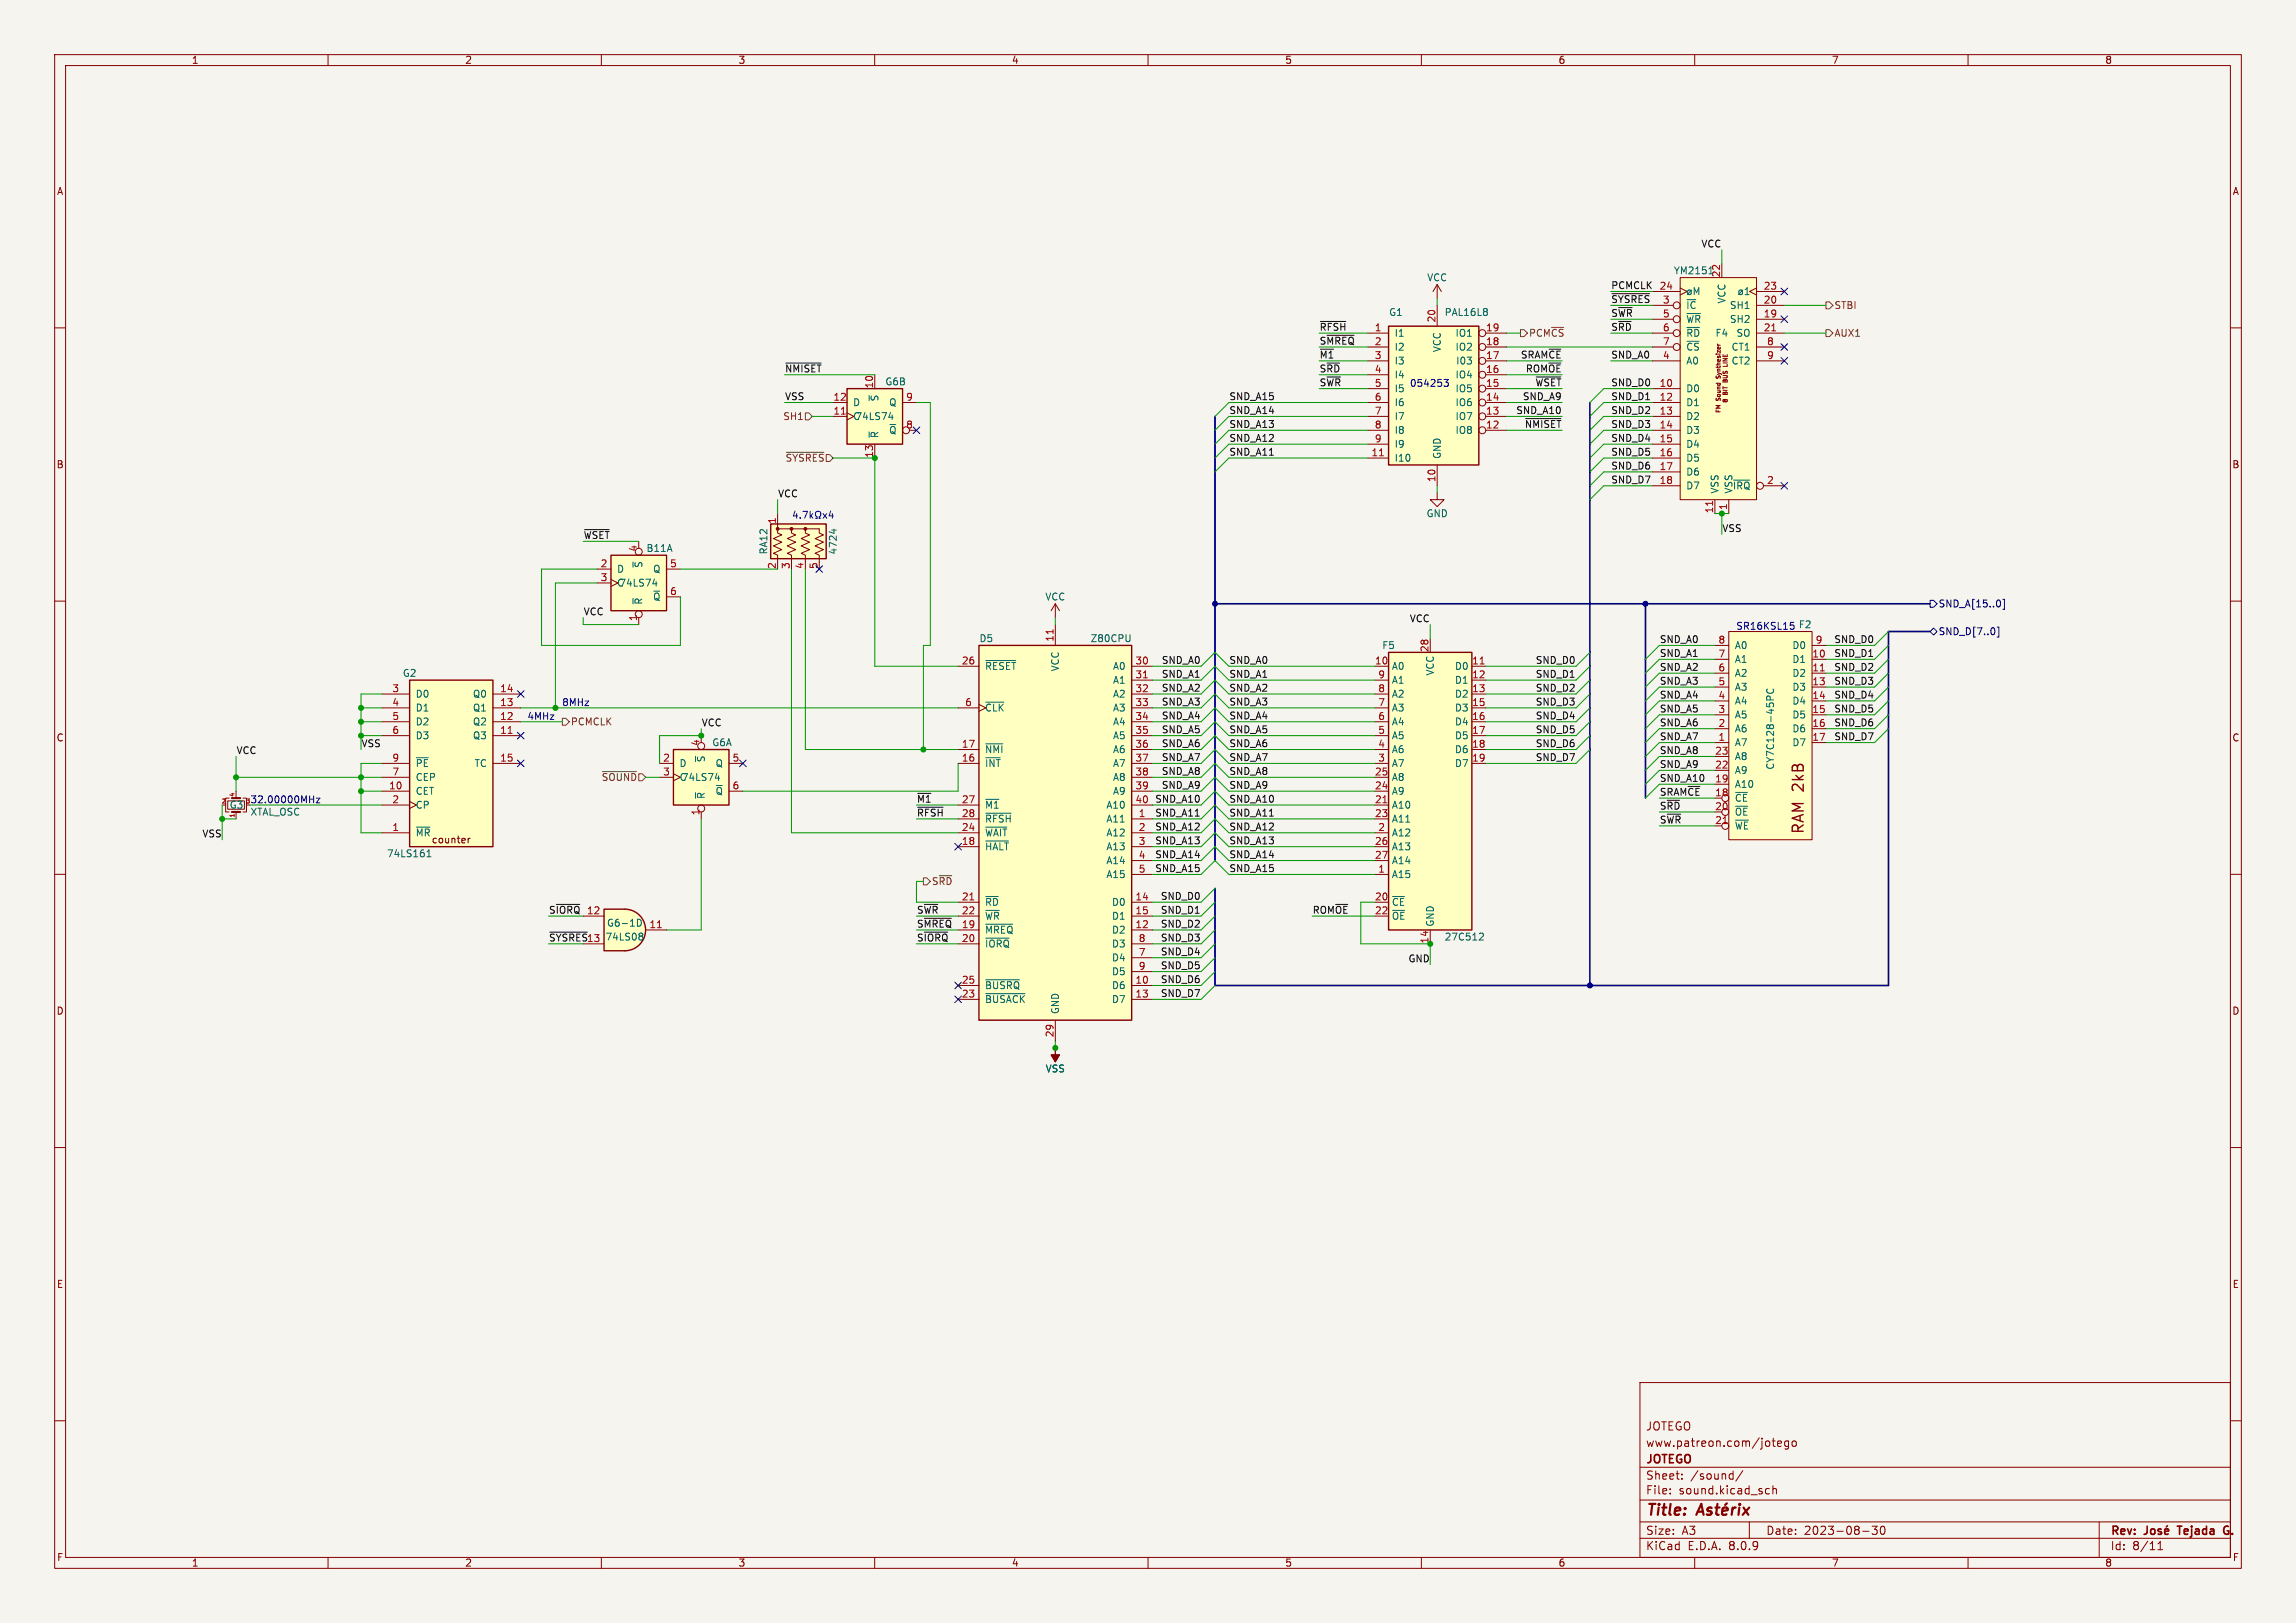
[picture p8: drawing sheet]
<svg xmlns="http://www.w3.org/2000/svg" width="420mm" height="297mm" viewBox="0 0 420 297" stroke-linecap="round" stroke-linejoin="round" font-family="sans-serif">
<defs><g id="words">
<g font-size="2.8" fill="#840000">
<text x="330.3" y="152.8" transform="rotate(-90 330.3 152.8)">RAM 2kB</text>
<text x="301" y="277.9">Title:</text>
</g>
<g font-size="2.1" fill="#840000">
<text x="301" y="262">JOTEGO</text>
<text x="301" y="268.2">JOTEGO</text>
<text x="301" y="265">www.patreon.com/jotego</text>
<text x="301" y="273.7">File:</text>
<text x="301" y="271">Sheet:</text>
<text x="307.1" y="273.7">sound.kicad_sch</text>
<text x="309.2" y="271">/sound/</text>
<text x="301" y="281.1">Size:</text>
<text x="307.6" y="281.1">A3</text>
<text x="323" y="281.1">Date:</text>
<text x="330" y="281.1">2023-08-30</text>
<text x="386" y="281.3">Rev:</text>
<text x="399.1" y="281.3">Tejada</text>
<text x="408.1" y="281.3">G.</text>
<text x="301" y="283.9">KiCad</text>
<text x="308.7" y="283.9">E.D.A.</text>
<text x="316.3" y="283.9">8.0.9</text>
<text x="386" y="283.9">Id:</text>
<text x="390.1" y="283.9">8/11</text>
</g>
<g font-size="1.8" fill="#840000">
<text x="35" y="11.9">1</text>
<text x="85" y="11.9">2</text>
<text x="135" y="11.9">3</text>
<text x="185" y="11.9">4</text>
<text x="235" y="11.9">5</text>
<text x="285" y="11.9">6</text>
<text x="335" y="11.9">7</text>
<text x="385" y="11.9">8</text>
<text x="10.3" y="35.9">A</text>
<text x="408.3" y="35.9">A</text>
<text x="10.3" y="85.9">B</text>
<text x="408.2" y="85.9">B</text>
<text x="10.3" y="135.9">C</text>
<text x="408.2" y="135.9">C</text>
<text x="78.9" y="154.5">counter</text>
<text x="10.3" y="185.9">D</text>
<text x="408.2" y="185.9">D</text>
<text x="10.3" y="235.9">E</text>
<text x="408.3" y="235.9">E</text>
<text x="10.3" y="285.9">F</text>
<text x="35" y="286.9">1</text>
<text x="85" y="286.9">2</text>
<text x="135" y="286.9">3</text>
<text x="185" y="286.9">4</text>
<text x="235" y="286.9">5</text>
<text x="285" y="286.9">6</text>
<text x="335" y="286.9">7</text>
<text x="385" y="286.9">8</text>
<text x="408.3" y="285.9">F</text>
</g>
<g font-size="1.8" fill="#0f0f0f">
<text x="311.1" y="45.4">VCC</text>
<text x="294.6" y="53">PCMCLK</text>
<text x="294.6" y="58.1">S~{WR}</text>
<text x="294.6" y="55.5">~{SYSRES}3</text>
<text x="241.3" y="60.6">~{RFSH}</text>
<text x="241.3" y="63.2">S~{MREQ}</text>
<text x="241.3" y="65.7">~{M1}</text>
<text x="278.1" y="65.7">SRAM~{CE}</text>
<text x="294.6" y="65.7">SND_A0</text>
<text x="294.6" y="60.6">S~{RD}</text>
<text x="143.5" y="68.2">~{NMISET}</text>
<text x="241.3" y="68.2">S~{RD}</text>
<text x="241.3" y="70.8">S~{WR}</text>
<text x="279" y="68.2">ROM~{OE}</text>
<text x="280.8" y="70.8">~{WSET}</text>
<text x="294.6" y="70.8">SND_D0</text>
<text x="143.5" y="73.3">VSS</text>
<text x="224.8" y="75.9">SND_A14</text>
<text x="224.8" y="73.3">SND_A15</text>
<text x="277.3" y="75.9">SND_A10</text>
<text x="278.5" y="73.3">SND_A9</text>
<text x="294.6" y="75.9">SND_D2</text>
<text x="294.6" y="73.3">SND_D1</text>
<text x="224.8" y="78.4">SND_A13</text>
<text x="224.8" y="80.9">SND_A12</text>
<text x="224.8" y="83.5">SND_A11</text>
<text x="278.8" y="78.4">~{NMISET}</text>
<text x="294.6" y="83.5">SND_D5</text>
<text x="294.6" y="78.4">SND_D3</text>
<text x="294.6" y="80.9">SND_D4</text>
<text x="294.6" y="86">SND_D6</text>
<text x="294.6" y="88.6">SND_D7</text>
<text x="142.2" y="91.1">VCC</text>
<text x="106.7" y="98.7">~{WSET}</text>
<text x="315" y="97.4">VSS</text>
<text x="106.7" y="112.7">VCC</text>
<text x="257.8" y="114">VCC</text>
<text x="303.5" y="117.8">SND_A0</text>
<text x="335.4" y="117.8">SND_D0</text>
<text x="212.4" y="121.6">SND_A0</text>
<text x="212.4" y="124.1">SND_A1</text>
<text x="224.8" y="124.1">SND_A1</text>
<text x="224.8" y="121.6">SND_A0</text>
<text x="280.8" y="124.1">SND_D1</text>
<text x="280.8" y="121.6">SND_D0</text>
<text x="303.5" y="120.3">SND_A1</text>
<text x="303.5" y="125.4">SND_A3</text>
<text x="303.5" y="122.8">SND_A2</text>
<text x="335.4" y="120.3">SND_D1</text>
<text x="335.4" y="122.8">SND_D2</text>
<text x="335.4" y="125.4">SND_D3</text>
<text x="212.4" y="129.2">SND_A3</text>
<text x="212.4" y="131.7">SND_A4</text>
<text x="212.4" y="126.7">SND_A2</text>
<text x="224.8" y="131.7">SND_A4</text>
<text x="224.8" y="126.7">SND_A2</text>
<text x="224.8" y="129.2">SND_A3</text>
<text x="280.8" y="129.2">SND_D3</text>
<text x="280.8" y="126.7">SND_D2</text>
<text x="280.8" y="131.7">SND_D4</text>
<text x="303.5" y="130.5">SND_A5</text>
<text x="303.5" y="127.9">SND_A4</text>
<text x="335.4" y="130.5">SND_D5</text>
<text x="335.4" y="127.9">SND_D4</text>
<text x="66" y="136.8">VSS</text>
<text x="128.3" y="133">VCC</text>
<text x="212.4" y="134.3">SND_A5</text>
<text x="212.4" y="136.8">SND_A6</text>
<text x="224.8" y="136.8">SND_A6</text>
<text x="224.8" y="134.3">SND_A5</text>
<text x="280.8" y="136.8">SND_D6</text>
<text x="280.8" y="134.3">SND_D5</text>
<text x="303.5" y="135.5">SND_A7</text>
<text x="303.5" y="133">SND_A6</text>
<text x="335.4" y="135.5">SND_D7</text>
<text x="335.4" y="133">SND_D6</text>
<text x="43.2" y="138.1">VCC</text>
<text x="212.4" y="141.9">SND_A8</text>
<text x="212.4" y="139.4">SND_A7</text>
<text x="224.8" y="139.4">SND_A7</text>
<text x="224.8" y="141.9">SND_A8</text>
<text x="280.8" y="139.4">SND_D7</text>
<text x="303.5" y="143.2">SND_A10</text>
<text x="303.5" y="140.6">SND_A9</text>
<text x="303.5" y="138.1">SND_A8</text>
<text x="167.6" y="147">~{M1}</text>
<text x="167.6" y="149.5">~{RFSH} 28</text>
<text x="211.2" y="147">SND_A10</text>
<text x="211.2" y="149.5">SND_A11</text>
<text x="212.4" y="144.4">SND_A9</text>
<text x="224.8" y="149.5">SND_A11</text>
<text x="224.8" y="147">SND_A10</text>
<text x="224.8" y="144.4">SND_A9</text>
<text x="303.5" y="145.7">SRAM~{CE} 18</text>
<text x="303.5" y="148.2">S~{RD}</text>
<text x="36.9" y="153.3">VSS</text>
<text x="211.2" y="154.6">SND_A13</text>
<text x="211.2" y="152.1">SND_A12</text>
<text x="224.8" y="152.1">SND_A12</text>
<text x="224.8" y="154.6">SND_A13</text>
<text x="303.5" y="150.8">S~{WR}</text>
<text x="211.2" y="157.1">SND_A14</text>
<text x="211.2" y="159.7">SND_A15</text>
<text x="224.8" y="159.7">SND_A15</text>
<text x="224.8" y="157.1">SND_A14</text>
<text x="100.3" y="167.3">S~{IORQ}</text>
<text x="167.6" y="167.3">S~{WR}</text>
<text x="212.2" y="167.3">SND_D1</text>
<text x="212.2" y="164.8">SND_D0</text>
<text x="240" y="167.3">ROM~{OE}</text>
<text x="100.3" y="172.4">~{SYSRES}</text>
<text x="107.3" y="172.5">13</text>
<text x="167.6" y="169.8">S~{MREQ}19</text>
<text x="167.6" y="172.4">S~{IORQ}20</text>
<text x="212.2" y="169.8">SND_D2</text>
<text x="212.2" y="172.4">SND_D3</text>
<text x="212.2" y="177.5">SND_D5</text>
<text x="212.2" y="174.9">SND_D4</text>
<text x="212.2" y="180">SND_D6</text>
<text x="257.5" y="176.2">GND</text>
<text x="212.2" y="182.5">SND_D7</text>
</g>
<g font-size="1.8" fill="#006464">
<text x="261" y="51.7">VCC</text>
<text x="306.1" y="50.4">YM2151</text>
<text x="314.7" y="50.8" transform="rotate(-90 314.7 50.8)">22</text>
<text x="254" y="58">G1</text>
<text x="264.2" y="58">PAL16L8</text>
<text x="308.4" y="56.7">~{IC}</text>
<text x="308.4" y="59.3">~{WR}</text>
<text x="315.8" y="55.6" transform="rotate(-90 315.8 55.6)">VCC</text>
<text x="316.3" y="59.3">SH2</text>
<text x="316.3" y="56.7">SH1</text>
<text x="255" y="61.8">I1</text>
<text x="255" y="64.4">I2</text>
<text x="263.8" y="64.5" transform="rotate(-90 263.8 64.5)">VCC</text>
<text x="266.1" y="64.4">IO2</text>
<text x="266.1" y="61.8">IO1</text>
<text x="308.4" y="61.8">~{RD} F4</text>
<text x="308.4" y="64.4">~{CS}</text>
<text x="316.6" y="64.4">CT1</text>
<text x="317.6" y="61.8">SO</text>
<text x="161.9" y="70.7">G6B</text>
<text x="255" y="66.9">I3</text>
<text x="255" y="69.4">I4</text>
<text x="255" y="72">I5</text>
<text x="266.1" y="72">IO5</text>
<text x="266.1" y="69.4">IO4</text>
<text x="266.3" y="66.9">I03</text>
<text x="308.4" y="72">D0</text>
<text x="308.4" y="66.9">A0</text>
<text x="316.6" y="66.9">CT2</text>
<text x="156" y="77.1">C</text>
<text x="156" y="74.5">D</text>
<text x="156.4" y="77.1">74LS74</text>
<text x="160.9" y="73.5" transform="rotate(-90 160.9 73.5)">~{S}</text>
<text x="162.6" y="74.5">Q</text>
<text x="255" y="74.5">I6</text>
<text x="255" y="77.1">I7</text>
<text x="266.1" y="77.1">IO7</text>
<text x="266.1" y="74.5">IO6</text>
<text x="308.4" y="74.5">D1</text>
<text x="308.4" y="77.1">D2</text>
<text x="160.9" y="80.3" transform="rotate(-90 160.9 80.3)">~{R}</text>
<text x="162.6" y="79.6">~{Q}</text>
<text x="255" y="79.6">I8</text>
<text x="255" y="82.1">I9</text>
<text x="266.1" y="79.6">IO8</text>
<text x="308.4" y="79.6">D3</text>
<text x="308.4" y="82.1">D4</text>
<text x="255" y="84.7">I10</text>
<text x="263.8" y="84.1" transform="rotate(-90 263.8 84.1)">GND</text>
<text x="308.4" y="84.7">D5</text>
<text x="308.4" y="87.2">D6</text>
<text x="308.4" y="89.8">D7</text>
<text x="316.9" y="89.8">~{IRQ}</text>
<text x="260.9" y="94.8">GND</text>
<text x="314.6" y="90.4" transform="rotate(-90 314.6 90.4)">VSS</text>
<text x="317.1" y="90.4" transform="rotate(-90 317.1 90.4)">VSS</text>
<text x="118.2" y="101.2">B11A</text>
<text x="140.6" y="101.6" transform="rotate(-90 140.6 101.6)">RA12</text>
<text x="153.3" y="101.6" transform="rotate(-90 153.3 101.6)">4724</text>
<text x="112.8" y="105">D</text>
<text x="112.8" y="107.5">C</text>
<text x="113.2" y="107.5">74LS74</text>
<text x="117.7" y="104" transform="rotate(-90 117.7 104)">~{S}</text>
<text x="119.4" y="105">Q</text>
<text x="117.7" y="110.7" transform="rotate(-90 117.7 110.7)">~{R}</text>
<text x="119.4" y="110.1">~{Q}</text>
<text x="191.1" y="110.1">VCC</text>
<text x="179.1" y="117.7">D5</text>
<text x="199.4" y="117.7">Z80CPU</text>
<text x="252.7" y="119">F5</text>
<text x="317.2" y="119">A0</text>
<text x="327.8" y="119">D0</text>
<text x="328.9" y="115.2">F2</text>
<text x="73.6" y="124.1">G2</text>
<text x="180.1" y="122.8">~{RESET}</text>
<text x="193.9" y="123" transform="rotate(-90 193.9 123)">VCC</text>
<text x="203.5" y="122.8">A0</text>
<text x="203.5" y="125.3">A1</text>
<text x="254.5" y="122.8">A0</text>
<text x="254.5" y="125.3">A1</text>
<text x="262.5" y="123.7" transform="rotate(-90 262.5 123.7)">VCC</text>
<text x="266" y="122.8">D0</text>
<text x="266" y="125.3">D1</text>
<text x="317.2" y="124.1">A2</text>
<text x="317.2" y="121.5">A1</text>
<text x="327.8" y="121.5">D1</text>
<text x="327.8" y="124.1">D2</text>
<text x="75.9" y="127.9">D0</text>
<text x="75.9" y="130.4">D1</text>
<text x="86.4" y="130.4">Q1</text>
<text x="86.4" y="127.9">Q0</text>
<text x="180.1" y="130.4">~{CLK}</text>
<text x="203.5" y="127.9">A2</text>
<text x="203.5" y="130.4">A3</text>
<text x="254.5" y="130.4">A3</text>
<text x="254.5" y="127.9">A2</text>
<text x="266" y="127.9">D2</text>
<text x="266" y="130.4">D3</text>
<text x="317.2" y="131.7">A5</text>
<text x="317.2" y="129.1">A4</text>
<text x="317.2" y="126.6">A3</text>
<text x="327.8" y="126.6">D3</text>
<text x="327.8" y="129.1">D4</text>
<text x="327.8" y="131.7">D5</text>
<text x="75.9" y="132.9">D2</text>
<text x="75.9" y="135.5">D3</text>
<text x="86.4" y="135.5">Q3</text>
<text x="86.4" y="132.9">Q2</text>
<text x="130.2" y="136.8">G6A</text>
<text x="203.5" y="132.9">A4</text>
<text x="203.5" y="135.5">A5</text>
<text x="254.5" y="135.5">A5</text>
<text x="254.5" y="132.9">A4</text>
<text x="266" y="132.9">D4</text>
<text x="266" y="135.5">D5</text>
<text x="317.2" y="136.8">A7</text>
<text x="317.2" y="134.2">A6</text>
<text x="327.8" y="134.2">D6</text>
<text x="327.8" y="136.8">D7</text>
<text x="75.9" y="143.1">CEP</text>
<text x="75.9" y="140.6">~{PE}</text>
<text x="86.7" y="140.6">TC</text>
<text x="124.2" y="140.6">D</text>
<text x="124.2" y="143.1">C</text>
<text x="124.6" y="143.1">74LS74</text>
<text x="129.1" y="139.6" transform="rotate(-90 129.1 139.6)">~{S}</text>
<text x="130.8" y="140.6">Q</text>
<text x="180.1" y="140.6">~{INT}</text>
<text x="180.1" y="138">~{NMI}</text>
<text x="203.5" y="138">A6</text>
<text x="203.5" y="140.6">A7</text>
<text x="203.5" y="143.1">A8</text>
<text x="254.5" y="143.1">A8</text>
<text x="254.5" y="140.6">A7</text>
<text x="254.5" y="138">A6</text>
<text x="266" y="138">D6</text>
<text x="266" y="140.6">D7</text>
<text x="317.2" y="141.8">A9</text>
<text x="317.2" y="139.3">A8</text>
<text x="324.7" y="141" transform="rotate(-90 324.7 141)">CY7C128-45PC</text>
<text x="41.9" y="148.2">G3</text>
<text x="45.7" y="149.5">XTAL_OSC</text>
<text x="75.9" y="145.6">CET</text>
<text x="75.9" y="148.2">CP</text>
<text x="129.1" y="146.3" transform="rotate(-90 129.1 146.3)">~{R}</text>
<text x="130.8" y="145.6">~{Q}</text>
<text x="180.1" y="148.2">~{M1}</text>
<text x="202.3" y="148.2">A10</text>
<text x="203.5" y="145.6">A9</text>
<text x="254.5" y="148.2">A10</text>
<text x="254.5" y="145.6">A9</text>
<text x="317.2" y="146.9">~{CE}</text>
<text x="317.2" y="144.4">A10</text>
<text x="317.2" y="149.5">~{OE}</text>
<text x="75.9" y="153.3">~{MR}</text>
<text x="180.1" y="155.8">~{HALT}</text>
<text x="180.1" y="153.3">~{WAIT}</text>
<text x="180.1" y="150.7">~{RFSH}</text>
<text x="202.3" y="150.7">A11</text>
<text x="202.3" y="153.3">A12</text>
<text x="202.3" y="155.8">A13</text>
<text x="254.5" y="153.3">A12</text>
<text x="254.5" y="150.7">A11</text>
<text x="254.5" y="155.8">A13</text>
<text x="317.2" y="152">~{WE}</text>
<text x="70.7" y="157.1">74LS161</text>
<text x="202.3" y="158.3">A14</text>
<text x="202.3" y="160.9">A15</text>
<text x="254.5" y="160.9">A15</text>
<text x="254.5" y="158.3">A14</text>
<text x="180.1" y="166">~{RD}</text>
<text x="203.3" y="166">D0</text>
<text x="254.5" y="166">~{CE}</text>
<text x="110.7" y="172.3">74LS08</text>
<text x="110.9" y="169.8">G6-1D</text>
<text x="180.1" y="171">~{MREQ}</text>
<text x="180.1" y="173.6">~{IORQ}</text>
<text x="180.1" y="168.5">~{WR}</text>
<text x="203.3" y="171">D2</text>
<text x="203.3" y="168.5">D1</text>
<text x="203.3" y="173.6">D3</text>
<text x="254.5" y="168.5">~{OE}</text>
<text x="262.5" y="169.7" transform="rotate(-90 262.5 169.7)">GND</text>
<text x="264.2" y="172.3">27C512</text>
<text x="203.3" y="176.1">D4</text>
<text x="203.3" y="178.7">D5</text>
<text x="180.1" y="183.7">~{BUSACK}</text>
<text x="180.1" y="181.2">~{BUSRQ}</text>
<text x="193.9" y="185.7" transform="rotate(-90 193.9 185.7)">GND</text>
<text x="203.3" y="181.2">D6</text>
<text x="203.3" y="183.7">D7</text>
<text x="191.2" y="196.4">VSS</text>
</g>
<g font-size="1.8" fill="#a90000">
<text x="303.5" y="53.1">24</text>
<text x="322.5" y="53.1">23</text>
<text x="262.6" y="59.1" transform="rotate(-90 262.6 59.1)">20</text>
<text x="304.1" y="58.2">5</text>
<text x="322.5" y="58.2">19</text>
<text x="322.5" y="55.6">20</text>
<text x="251.4" y="60.7">1</text>
<text x="251.4" y="63.2">2</text>
<text x="251.4" y="65.8">3</text>
<text x="271.7" y="65.8">17</text>
<text x="271.7" y="63.2">18</text>
<text x="271.7" y="60.7">19</text>
<text x="304.1" y="65.8">4</text>
<text x="304.1" y="60.7">6</text>
<text x="304.1" y="63.2">7</text>
<text x="322.5" y="60.7">21</text>
<text x="323.1" y="63.2">8</text>
<text x="323.1" y="65.8">9</text>
<text x="159.8" y="71.2" transform="rotate(-90 159.8 71.2)">10</text>
<text x="251.4" y="68.3">4</text>
<text x="251.4" y="70.9">5</text>
<text x="271.7" y="70.9">15</text>
<text x="271.7" y="68.3">16</text>
<text x="303.5" y="70.9">10</text>
<text x="152.4" y="75.9">11</text>
<text x="152.4" y="73.4">12</text>
<text x="165.7" y="73.4">9</text>
<text x="251.4" y="73.4">6</text>
<text x="251.4" y="75.9">7</text>
<text x="271.7" y="75.9">13</text>
<text x="271.7" y="73.4">14</text>
<text x="303.5" y="73.4">12</text>
<text x="303.5" y="75.9">13</text>
<text x="159.8" y="83.9" transform="rotate(-90 159.8 83.9)">13</text>
<text x="165.7" y="78.5">8</text>
<text x="250.8" y="83.6">11</text>
<text x="251.4" y="78.5">8</text>
<text x="251.4" y="81">9</text>
<text x="271.7" y="78.5">12</text>
<text x="303.5" y="78.5">14</text>
<text x="303.5" y="81">15</text>
<text x="303.5" y="83.6">16</text>
<text x="262.6" y="88.3" transform="rotate(-90 262.6 88.3)">10</text>
<text x="303.5" y="86.1">17</text>
<text x="303.5" y="88.6">18</text>
<text x="323.1" y="88.6">2</text>
<text x="142" y="96" transform="rotate(-90 142 96)">1</text>
<text x="313.4" y="94" transform="rotate(-90 313.4 94)">11</text>
<text x="316" y="93.4" transform="rotate(-90 316 93.4)">1</text>
<text x="116.6" y="101" transform="rotate(-90 116.6 101)">4</text>
<text x="109.8" y="103.9">2</text>
<text x="109.8" y="106.4">3</text>
<text x="122.5" y="103.9">5</text>
<text x="142" y="104.2" transform="rotate(-90 142 104.2)">2</text>
<text x="144.5" y="104.2" transform="rotate(-90 144.5 104.2)">3</text>
<text x="147.1" y="104.2" transform="rotate(-90 147.1 104.2)">4</text>
<text x="149.6" y="104.2" transform="rotate(-90 149.6 104.2)">5</text>
<text x="116.6" y="113.7" transform="rotate(-90 116.6 113.7)">1</text>
<text x="122.5" y="109">6</text>
<text x="192.8" y="117.5" transform="rotate(-90 192.8 117.5)">11</text>
<text x="261.4" y="119.4" transform="rotate(-90 261.4 119.4)">28</text>
<text x="314.3" y="117.9">8</text>
<text x="332" y="117.9">9</text>
<text x="175.9" y="121.7">26</text>
<text x="207.6" y="121.7">30</text>
<text x="207.6" y="124.2">31</text>
<text x="251.4" y="121.7">10</text>
<text x="252" y="124.2">9</text>
<text x="269.2" y="121.7">11</text>
<text x="269.2" y="124.2">12</text>
<text x="314.3" y="125.5">5</text>
<text x="314.3" y="122.9">6</text>
<text x="314.3" y="120.4">7</text>
<text x="331.4" y="120.4">10</text>
<text x="331.4" y="122.9">11</text>
<text x="331.4" y="125.5">13</text>
<text x="71.7" y="126.7">3</text>
<text x="71.7" y="129.3">4</text>
<text x="71.7" y="131.8">5</text>
<text x="91.4" y="131.8">12</text>
<text x="91.4" y="129.3">13</text>
<text x="91.4" y="126.7">14</text>
<text x="176.5" y="129.3">6</text>
<text x="207.6" y="126.7">32</text>
<text x="207.6" y="129.3">33</text>
<text x="207.6" y="131.8">34</text>
<text x="252" y="131.8">6</text>
<text x="252" y="129.3">7</text>
<text x="252" y="126.7">8</text>
<text x="269.2" y="126.7">13</text>
<text x="269.2" y="129.3">15</text>
<text x="269.2" y="131.8">16</text>
<text x="314.3" y="130.6">3</text>
<text x="314.3" y="128">4</text>
<text x="331.4" y="128">14</text>
<text x="331.4" y="130.6">15</text>
<text x="71.7" y="134.4">6</text>
<text x="91.4" y="134.4">11</text>
<text x="128" y="136.6" transform="rotate(-90 128 136.6)">4</text>
<text x="175.9" y="136.9">17</text>
<text x="207.6" y="134.4">35</text>
<text x="207.6" y="136.9">36</text>
<text x="252" y="136.9">4</text>
<text x="252" y="134.4">5</text>
<text x="269.2" y="134.4">17</text>
<text x="269.2" y="136.9">18</text>
<text x="314.3" y="135.6">1</text>
<text x="314.3" y="133.1">2</text>
<text x="331.4" y="133.1">16</text>
<text x="331.4" y="135.6">17</text>
<text x="71.7" y="142">7</text>
<text x="71.7" y="139.4">9</text>
<text x="91.4" y="139.4">15</text>
<text x="121.2" y="139.4">2</text>
<text x="121.2" y="142">3</text>
<text x="133.9" y="139.4">5</text>
<text x="175.9" y="139.4">16</text>
<text x="207.6" y="139.4">37</text>
<text x="207.6" y="142">38</text>
<text x="251.4" y="142">25</text>
<text x="252" y="139.4">3</text>
<text x="269.2" y="139.4">19</text>
<text x="313.6" y="143.3">19</text>
<text x="313.6" y="140.7">22</text>
<text x="313.6" y="138.2">23</text>
<text x="71.1" y="144.5">10</text>
<text x="71.7" y="147.1">2</text>
<text x="128" y="149.3" transform="rotate(-90 128 149.3)">1</text>
<text x="133.9" y="144.5">6</text>
<text x="175.9" y="147.1">27</text>
<text x="207.6" y="144.5">39</text>
<text x="207.6" y="147.1">40</text>
<text x="208.2" y="149.6">1</text>
<text x="251.4" y="147.1">21</text>
<text x="251.4" y="149.6">23</text>
<text x="251.4" y="144.5">24</text>
<text x="313.6" y="148.3">20</text>
<text x="71.7" y="152.1">1</text>
<text x="175.9" y="154.7">18</text>
<text x="175.9" y="152.1">24</text>
<text x="208.2" y="152.1">2</text>
<text x="208.2" y="154.7">3</text>
<text x="251.4" y="154.7">26</text>
<text x="252" y="152.1">2</text>
<text x="313.6" y="150.9">21</text>
<text x="208.2" y="157.2">4</text>
<text x="208.2" y="159.8">5</text>
<text x="251.4" y="157.2">27</text>
<text x="252" y="159.8">1</text>
<text x="107.3" y="167.4">12</text>
<text x="175.9" y="164.8">21</text>
<text x="175.9" y="167.4">22</text>
<text x="207.6" y="164.8">14</text>
<text x="207.6" y="167.4">15</text>
<text x="251.4" y="164.8">20</text>
<text x="251.4" y="167.4">22</text>
<text x="118.7" y="169.9">11</text>
<text x="207.6" y="169.9">12</text>
<text x="208.2" y="172.5">8</text>
<text x="261.4" y="172.8" transform="rotate(-90 261.4 172.8)">14</text>
<text x="208.2" y="175">7</text>
<text x="208.2" y="177.5">9</text>
<text x="175.9" y="182.6">23</text>
<text x="175.9" y="180.1">25</text>
<text x="207.6" y="180.1">10</text>
<text x="207.6" y="182.6">13</text>
<text x="192.8" y="189.9" transform="rotate(-90 192.8 189.9)">29</text>
</g>
<g font-size="1.8" fill="#725600">
<text x="335.5" y="56.7">STBI</text>
<text x="279.6" y="61.8">PCM~{CS}</text>
<text x="335.5" y="61.8">AUX1</text>
<text x="143.2" y="77.1">SH1</text>
<text x="143.6" y="84.7">~{SYSRES}</text>
<text x="104.3" y="132.9">PCMCLK</text>
<text x="110" y="143.1">~{SOUND}</text>
<text x="170.4" y="162.2">S~{RD}</text>
</g>
<g font-size="1.8" fill="#0000c2">
<text x="257.8" y="70.9">054253</text>
<text x="317.5" y="115.3">SR16KSL15</text>
<text x="96.4" y="131.8">4MHz</text>
<text x="102.7" y="129.3">8MHz</text>
<text x="45.7" y="147.1">32.00000MHz</text>
</g>
<g font-size="1.8" fill="#000084">
<text x="354.5" y="111.4">SND_A[15..0]</text>
<text x="354.5" y="116.4">SND_D[7..0]</text>
</g>
<g font-size="1.1" fill="#840000">
<text x="314.8" y="69.2" transform="rotate(-90 314.8 69.2)">Synthesizer</text>
<text x="316.1" y="69.9" transform="rotate(-90 316.1 69.9)">BUS</text>
<text x="316.1" y="66.9" transform="rotate(-90 316.1 66.9)">LINE</text>
<text x="314.8" y="75.6" transform="rotate(-90 314.8 75.6)">FM Sound</text>
<text x="316.1" y="73.7" transform="rotate(-90 316.1 73.7)">8</text>
<text x="316.1" y="72.3" transform="rotate(-90 316.1 72.3)">BIT</text>
</g>
<g font-size="1.1" fill="#a90000">
<text x="40.4" y="147.1">2</text>
<text x="42.9" y="149.7" transform="rotate(-90 42.9 149.7)">1</text>
<text x="42.9" y="145.9" transform="rotate(-90 42.9 145.9)">4</text>
<text x="44.9" y="147.1">3</text>
</g>
</g></defs>
<path d="M0 0h420v297h-420z" fill="#f5f4ef" stroke="#f5f4ef" stroke-width=".18"/>
<g fill="none" stroke="#840000" stroke-width=".18">
<path d="M10 10h400v277h-400zM12 12h396v273h-396zM60 10v2M110 10v2M160 10v2M210 10v2M260 10v2M310 10v2M360 10v2M10 60h2M408 60h2M10 110h2"/>
<path d="M408 110h2M10 160h2M408 160h2M10 210h2M408 210h2M300 253h108v32h-108zM10 260h2M300 278.5h108M300 274.5h108M300 268.5h108M305.5 273.2v.2M305.5 272.5v.1"/>
<path d="M307.7 270.5v.2M307.7 269.8v.1M316.6 269.7l.4 .1M317 269.2v1.5M317 270.6l-.4 .1M318.8 269.1l-1.3 1.9M320 278.5v3M323.1 273.3h.6M323.1 272.5h.6M324.2 263.7h.5M324.3 272.5l.2-.1 .4 .1v.9M324.3 271.9v1.5"/>
<path d="M324.6 264.7h.1M325.2 264.2l.7-.2-.1-.2-.4-.1-.2 .2v.7h.6M327.2 263.8l-.5-.1-.3 .3v.4l.2 .2h.6M327.2 263.7v1.2l-.3 .3-.4-.1M327.9 263.8l.2-.1 .4 .1 .1 .6-.2 .2-.3 .1-.2-.2zM342.4 279.3h1l-.5 .6 .4 .1v.6l-.2 .2h-.4l-.3-.2M344.1 279.4l.2-.1a.8 .8 0 0 1 .5 .7 .8 .8 0 0 1-.5 .8l-.2-.2-.2-.4zM384 278.5v6.5M408 260h2M60 285v2M110 285v2M160 285v2"/>
<path d="M210 285v2M260 285v2M300 281.5h108M310 285v2M340.7 280.2h1.2M360 285v2M394.7 283.6h.9M394.7 282.5l.5-.4v1.5"/>
</g>
<path d="M392.8 279.3v1.1a.48 .48 0 0 1-.6 .4M393.5 279.9l.4-.1 .3 .3v.4l-.3 .3-.4-.1-.1-.2v-.4zM395.3 279.9l-.3-.1-.2 .2v.2l.5 .2v.3h-.5M396.5 279.2l-.2 .2M398.3 279.3h.8M407.5 279.3a.75 .75 0 0 0-.7 .7 .75 .75 0 0 0 .6 .8l.2-.1M396 280.3l.7-.2-.1-.2-.4-.1-.2 .2v.7h.6M407.4 280.1h.3" fill="none" stroke="#840000" stroke-width=".3"/>
<g fill="none" stroke="#840000" stroke-width=".4">
<path d="M310.3 277.2l.9-2 .4 2M310.5 276.6h1M313.1 276a.49 .49 0 0 0-.8 .3l.1 .1 .6 .2 .1 .3-.3 .3-.6-.1M313.8 275.9h.7M314.2 275.2l-.3 1.7 .1 .2 .4 .1M315 276.5l1-.2v-.3l-.2-.1-.6 .1-.2 .9 .2 .3 .6-.1M315.9 275.1l-.3 .3M316.9 275.9l-.1 1.3M317.5 275.9l-.4 .1-.2 .3M318.2 275.9l-.2 1.3M318.3 275.2l-.1 .2M318.3 275.2l-.2 .1 .1 .1"/>
<path d="M318.3 275.2v.1l-.1 .1M318.9 275.9l.9 1.3M320 275.9l-1.2 1.3"/>
</g>
<path d="M254 119.4h15.2v50.8h-15.2z" fill="#ffffc2"/>
<path d="M254 119.4h15.2v50.8h-15.2z" fill="none" stroke="#840000" stroke-width=".25"/>
<g fill="none" stroke="#840000" stroke-width=".18">
<path d="M261.6 116.8v2.6M251.5 121.9h2.5M251.5 124.5h2.5M251.5 127h2.5M251.5 129.5h2.5M251.5 132.1h2.5M251.5 134.6h2.5M251.5 137.2h2.5M251.5 139.7h2.5M269.2 121.9h2.6M269.2 124.5h2.6M269.2 127h2.6"/>
<path d="M269.2 129.5h2.6M269.2 132.1h2.6M269.2 134.6h2.6M269.2 137.2h2.6M269.2 139.7h2.6M251.5 152.4h2.5M251.5 147.3h2.5M251.5 149.9h2.5M251.5 144.8h2.5M251.5 142.2h2.5M251.5 154.9h2.5M251.5 157.5h2.5"/>
<path d="M251.5 160h2.5M251.5 165.1h2.5M251.5 167.6h2.5M261.6 170.2v2.5"/>
</g>
<path d="M270.8 121.5h.7M253 146.9h.7" fill="none" stroke="#a90000" stroke-width=".18"/>
<path d="M270.8 170.8h.4l.1 .3-.7 .9h.7" fill="none" stroke="#006464" stroke-width=".18"/>
<path d="M114.3 166.4a3.8 3.8 0 0 1 3.8 3.8 3.8 3.8 0 0 1-3.8 3.8z" fill="#ffffc2" stroke="#ffffc2" stroke-width=".18"/>
<path d="M110.5 166.4h3.8v7.6h-3.8z" fill="#ffffc2"/>
<path d="M110.5 166.4h3.8a3.8 3.8 0 0 1 3.8 3.8 3.8 3.8 0 0 1-3.8 3.8h-3.8z" fill="none" stroke="#840000" stroke-width=".25"/>
<path d="M262.9 90.2v1.2h1.3l-1.3 1.3-1.3-1.3h1.3M193 110.5v2.5M193 110.5l-.7 1.3M193 110.5l.8 1.3M106.7 167.6h3.8M106.7 172.7h3.8M118.1 170.2h3.8M193 191.8v2.5" fill="none" stroke="#840000" stroke-width=".18"/>
<path d="M120.3 169.8h.7" fill="none" stroke="#a90000" stroke-width=".18"/>
<path d="M116.6 168.2a.64 .64 0 0 1 .7 .7 .64 .64 0 0 1-.7 .6M117.1 170.8h.3l.2 .2-.2 .3M117.1 171.3h.3M117.4 171.3l.2 .2v.3l-.1 .2h-.4" fill="none" stroke="#006464" stroke-width=".18"/>
<path d="M192.3 193h1.5l-.8 1.3z" fill="#840000" stroke="#840000" stroke-width=".18"/>
<path d="M179.1 118.1h27.9v68.6h-27.9z" fill="#ffffc2"/>
<path d="M179.1 118.1h27.9v68.6h-27.9z" fill="none" stroke="#840000" stroke-width=".25"/>
<g fill="none" stroke="#840000" stroke-width=".18">
<path d="M262.9 52.1l-.8 1.2M262.9 52.1v2.5M262.9 52.1l.8 1.2M193 114.3v3.8M175.3 139.7h3.8M175.3 137.2h3.8M175.3 121.9h3.8M175.3 129.5h3.8M179.1 128.9l1.2 .6-1.2 .7M207 139.7h3.8M207 137.2h3.8M207 121.9h3.8"/>
<path d="M207 124.5h3.8M207 127h3.8M207 129.5h3.8M207 132.1h3.8M207 134.6h3.8M175.3 149.9h3.8M175.3 154.9h3.8M175.3 152.4h3.8M175.3 147.3h3.8M207 149.9h3.8M207 154.9h3.8M207 152.4h3.8"/>
<path d="M207 147.3h3.8M207 142.2h3.8M207 144.8h3.8M207 157.5h3.8M175.3 170.2h3.8M175.3 165.1h3.8M175.3 167.6h3.8M175.3 172.7h3.8M207 170.2h3.8M207 165.1h3.8M207 167.6h3.8M207 172.7h3.8"/>
<path d="M207 160h3.8M207 175.3h3.8M207 177.8h3.8M175.3 180.3h3.8M175.3 182.9h3.8M193 186.7v3.8M207 180.3h3.8M207 182.9h3.8"/>
</g>
<path d="M192.6 115.2v.8M209.2 124h.7M177.4 164.7h.7" fill="none" stroke="#a90000" stroke-width=".18"/>
<g fill="none" stroke="#006464" stroke-width=".18">
<path d="M206.7 116.1l-.1 1.2M180.3 136.1h3.1M180.3 120.9h5.5M180.3 128.5h3.3M180.3 153.9h4.2M180.3 151.4h3.9M180.3 146.3h2.4M180.3 148.8h4.7M180.3 169.1h5M180.3 171.7h4.3M180.3 164.1h2.3M180.3 179.3h6.2"/>
<path d="M180.3 181.8h7.2"/>
</g>
<path d="M254 59.7h16.5v25.4h-16.5z" fill="#ffffc2"/>
<path d="M254 59.7h16.5v25.4h-16.5z" fill="none" stroke="#840000" stroke-width=".25"/>
<g fill="none" stroke="#840000" stroke-width=".18">
<path d="M262.9 55.9v3.8M250.2 61h3.8M250.2 78.7h3.8M250.2 76.2h3.8M250.2 73.7h3.8M250.2 71.1h3.8M250.2 68.6h3.8M250.2 66h3.8M250.2 63.5h3.8M271.8 61h3.8M271.8 78.7h3.8M271.8 76.2h3.8"/>
<path d="M271.8 73.7h3.8M271.8 71.1h3.8M271.8 68.6h3.8M271.8 66h3.8M271.8 63.5h3.8M250.2 83.8h3.8M250.2 81.3h3.8M262.9 85.1v3.8"/>
<circle cx="271.1" cy="71.1" r=".63"/>
<circle cx="271.1" cy="68.6" r=".63"/>
<circle cx="271.1" cy="63.5" r=".63"/>
<circle cx="271.1" cy="78.7" r=".63"/>
<circle cx="271.1" cy="76.2" r=".63"/>
<circle cx="271.1" cy="61" r=".63"/>
<circle cx="271.1" cy="66" r=".63"/>
<circle cx="271.1" cy="73.7" r=".63"/>
</g>
<path d="M252.3 83.4h.8" fill="none" stroke="#a90000" stroke-width=".18"/>
<path d="M272 56.5l.1 .2-.1 .2M272 57.1l.1 .1-.1 .5" fill="none" stroke="#006464" stroke-width=".18"/>
<path d="M141 95.9h10.1v6.3h-10.1z" fill="#ffffc2"/>
<path d="M141 95.9h10.1v6.3h-10.1z" fill="none" stroke="#840000" stroke-width=".25"/>
<g fill="#840000" stroke="#840000" stroke-width=".18">
<circle cx="142.2" cy="96.8" r=".25"/>
<circle cx="144.8" cy="96.8" r=".25"/>
<circle cx="147.3" cy="96.8" r=".25"/>
</g>
<path d="M142.2 94v2.5M144.8 96.8v.7l.7 .4-1.5 .7 1.5 .6-1.5 .7 1.5 .7-1.5 .6 .8 .4v1.3M147.3 96.8v.7l.8 .4-1.5 .7 1.5 .6-1.5 .7 1.5 .7-1.5 .6 .7 .4v1.3M142.2 102.9v-1.3l-.7-.4 1.5-.6-1.5-.7 1.5-.7-1.5-.6 1.5-.7-.8-.4v-.7h7.7v.7l.7 .4-1.5 .7 1.5 .6-1.5 .7 1.5 .7-1.5 .6 .8 .4v1.3" fill="none" stroke="#840000" stroke-width=".18"/>
<path d="M152.1 97h.9M152.6 96.8v.8" fill="none" stroke="#006464" stroke-width=".18"/>
<path d="M154.9 71.1h10.2v10.2h-10.2z" fill="#ffffc2"/>
<path d="M154.9 71.1h10.2v10.2h-10.2z" fill="none" stroke="#840000" stroke-width=".25"/>
<path d="M152.4 76.2h2.5M152.4 73.7h2.5M154.9 75.6l1.3 .6-1.3 .6M160 68.6v2.5M165.1 73.7h2.5M166.4 78.7h1.2M160 81.3v2.5M41.7 146.6h3v1.5h-3zM41.9 146.1h-.6v2.5h.6M43.2 144.8v1.3M43.2 148.6v1.3M44.4 146.1h.7v2.5h-.7" fill="none" stroke="#840000" stroke-width=".18"/>
<path d="M153.9 75.8h.7" fill="none" stroke="#a90000" stroke-width=".18"/>
<path d="M159 79v1M162.6 76.4h.8M163.2 75.9v.9" fill="none" stroke="#006464" stroke-width=".18"/>
<path d="M42.4 146.1h1.5" fill="none" stroke="#840000" stroke-width=".38"/>
<path d="M123.2 137.2h10.1v10.1h-10.1z" fill="#ffffc2"/>
<path d="M123.2 137.2h10.1v10.1h-10.1z" fill="none" stroke="#840000" stroke-width=".25"/>
<g fill="none" stroke="#840000" stroke-width=".18">
<path d="M120.6 139.7h2.6M128.3 134.6v1.3M133.3 139.7h2.6M120.6 142.2h2.6M123.2 141.6l1.3 .6-1.3 .7M128.3 148.6v1.3M133.3 144.8h2.6"/>
<circle cx="128.3" cy="148" r=".63"/>
</g>
<path d="M127.2 145.1v1M130.8 142.4h.8M131.4 142v.8" fill="none" stroke="#006464" stroke-width=".18"/>
<path d="M307.3 50.8h14v40.6h-14z" fill="#ffffc2"/>
<g fill="none" stroke="#840000" stroke-width=".18">
<path d="M302.3 58.4h3.8M302.3 55.9h3.8M302.3 53.3h5M307.3 50.8h14v40.6h-14zM307.3 52.7l1.3 .6-1.3 .7M315 48.3v2.5M321.3 52.7l-1.3 .6 1.3 .7M321.3 58.4h5.1M321.3 55.9h5.1M321.3 53.3h5.1M302.3 71.1h5M302.3 73.7h5"/>
<path d="M302.3 76.2h5M302.3 78.7h5M302.3 61h3.8M302.3 66h5M302.3 63.5h3.8M314.2 63.2h.5M314.2 63l.1 .2M321.3 61h5.1M321.3 66h5.1M321.3 63.5h5.1M302.3 81.3h5M302.3 83.8h5"/>
<path d="M302.3 86.4h5M302.3 88.9h5M313.7 91.4v2.6M316.2 91.4v2.6M322.6 88.9h3.8"/>
<circle cx="306.7" cy="55.9" r=".63"/>
<circle cx="306.7" cy="58.4" r=".63"/>
<circle cx="306.7" cy="61" r=".63"/>
<circle cx="306.7" cy="63.5" r=".63"/>
</g>
<path d="M324.1 60.5h.7M313.3 91.7v.8" fill="none" stroke="#a90000" stroke-width=".18"/>
<path d="M308.8 53.2l.1-.1 .4 .1 .1 .5-.2 .2h-.3l-.1-.1zM309.4 53.1l-.8 .8M309.9 53.9v-1.3l.4 1 .5-1v1.3M312.6 50.1h.7M313 48.8l-.2 .2M318.1 53.2l.2-.1 .4 .1v.5l-.1 .2h-.3l-.2-.1zM318.8 53.1l-.8 .8M319.2 53.9h.8M319.2 53l.4-.4v1.3M317.1 87.9h3" fill="none" stroke="#006464" stroke-width=".18"/>
<path d="M316.2 115.6h15.3v38.1h-15.3z" fill="#ffffc2"/>
<g fill="none" stroke="#840000" stroke-width=".18">
<path d="M313.7 118.1h2.5M316.2 115.6h15.3v38.1h-15.3zM331.5 118.1h2.5M313.7 135.9h2.5M313.7 120.7h2.5M313.7 123.2h2.5M313.7 125.7h2.5M313.7 128.3h2.5M313.7 130.8h2.5M313.7 133.4h2.5M313.7 138.4h2.5M331.5 135.9h2.5"/>
<path d="M331.5 120.7h2.5M331.5 123.2h2.5M331.5 125.7h2.5M331.5 128.3h2.5M331.5 130.8h2.5M331.5 133.4h2.5M313.7 143.5h2.5M313.7 141h2.5"/>
<circle cx="315.6" cy="151.1" r=".63"/>
<circle cx="315.6" cy="148.6" r=".63"/>
<circle cx="315.6" cy="146" r=".63"/>
</g>
<path d="M333 122.8h.7M315.2 150.7h.7" fill="none" stroke="#a90000" stroke-width=".18"/>
<path d="M323.2 128.1v-.5l.2-.2 .4 .1v.6M323.3 126.1a.6 .6 0 0 0 .4 .8 .6 .6 0 0 0 .7-.6l-.1-.2" fill="none" stroke="#006464" stroke-width=".18"/>
<path d="M111.8 101.6h10.1v10.2h-10.1z" fill="#ffffc2"/>
<path d="M111.8 101.6h10.1v10.2h-10.1z" fill="none" stroke="#840000" stroke-width=".25"/>
<g fill="none" stroke="#840000" stroke-width=".18">
<path d="M116.8 99.1v1.2M109.2 104.1h2.6M109.2 106.7h2.6M111.8 106l1.2 .7-1.2 .6M116.8 113v1.3M121.9 104.1h2.6M121.9 109.2h2.6"/>
<circle cx="116.8" cy="112.4" r=".63"/>
</g>
<path d="M115.8 109.5v1M119.4 106.8h.8M120 106.4v.9" fill="none" stroke="#006464" stroke-width=".18"/>
<path d="M74.9 124.5h15.3v30.4h-15.3z" fill="#ffffc2"/>
<path d="M74.9 124.5h15.3v30.4h-15.3z" fill="none" stroke="#840000" stroke-width=".25"/>
<g fill="none" stroke="#840000" stroke-width=".18">
<path d="M69.8 134.6h5.1M69.8 132.1h5.1M69.8 129.5h5.1M69.8 127h5.1M69.8 139.7h5.1M90.2 134.6h5M90.2 132.1h5M90.2 129.5h5M90.2 127h5M90.2 139.7h5M69.8 152.4h5.1M69.8 144.8h5.1"/>
<path d="M69.8 147.3h5.1M69.8 142.2h5.1M74.9 146.7l1.3 .6-1.3 .7M85.6 153.4v.8M86 153.4l-.4 .2"/>
</g>
<path d="M76.2 138.7h2.1M76.2 151.4h2.4M78.1 156.8h.7M78.1 155.9l.4-.4v1.3" fill="none" stroke="#006464" stroke-width=".18"/>
<path d="M93 134.2h.7" fill="none" stroke="#a90000" stroke-width=".18"/>
<path d="M334 55.2h.6l.7 .7-.7 .6h-.6zM147.3 75.6h.7l.6 .6-.6 .6h-.7zM278.1 60.3h.7l.6 .7-.6 .6h-.7zM334 60.3h.6l.7 .7-.7 .6h-.6zM143.8 82.8h6.9M102.9 131.4h.6l.6 .7-.6 .6h-.6zM110.2 141.2h6.2M168.9 160.7h.6l.7 .6-.7 .6h-.6z" fill="none" stroke="#725600" stroke-width=".18"/>
<g fill="none" stroke="#000084" stroke-width=".18">
<path d="M325.8 57.8l1.2 1.2M325.8 52.7l1.2 1.2M327 57.8l-1.2 1.2M327 52.7l-1.2 1.2M167 78.1l1.2 1.2M168.2 78.1l-1.2 1.2M325.8 65.4l1.2 1.2M325.8 62.9l1.2 1.2M327 65.4l-1.2 1.2M327 62.9l-1.2 1.2M325.8 88.3l1.2 1.2M327 88.3l-1.2 1.2"/>
<path d="M149.3 103.5l1.2 1.2M150.5 103.5l-1.2 1.2M353.1 115.6l.6-.7 .6 .7-.6 .6zM353.1 109.9h.6l.6 .6-.6 .6h-.6zM365.3 114.8h.3v1.8h-.3M365.8 109.9l.1 .4-.1 .6M366.4 109.7h.3v1.8h-.3M94.6 134l1.3 1.2M94.6 139.1l1.3 1.2M94.6 126.4l1.3 1.2M95.9 134l-1.3 1.2M95.9 139.1l-1.3 1.2"/>
<path d="M95.9 126.4l-1.3 1.2M135.3 139.1l1.2 1.2M136.5 139.1l-1.2 1.2M174.7 154.3l1.2 1.2M175.9 154.3l-1.2 1.2M174.7 179.7l1.2 1.2M175.9 179.7l-1.2 1.2M174.7 182.3l1.2 1.2M175.9 182.3l-1.2 1.2"/>
</g>
<g fill="none" stroke="#0f0f0f" stroke-width=".18">
<path d="M241.5 58.8h4.7M294.9 53.7h6.8M143.7 66.4h6.5M242.7 61.4h5M279.1 76.6h6.4M281 69h4.5M106.9 96.9h4.5M232.2 83.3h.7M167.9 147.7h4.6M218.6 149.3h.8M232.2 149.3h.7M100.6 170.6h6.8"/>
<path d="M101.8 165.5h4.2M169.1 168h4.9M169.1 170.6h4.3"/>
</g>
<g fill="none" stroke="#0000c2" stroke-width=".18">
<path d="M264.1 69.4h.8l-.4 .5 .4 .1v.6l-.2 .1-.5-.1M145.4 93.5l-.3 .9h.8M145.7 94v.8M146.4 94.7v.1M146.9 93.6h.8l-.5 1.2M148.2 93.6v1.2M148.3 94.4l.4 .4M148.7 94l-.5 .5M149.2 94.8h.3v-.2a.54 .54 0 0 1-.3-.7 .54 .54 0 0 1 .8-.3 .58 .58 0 0 1-.2 1v.2h.3M150.6 94l.6 .8M151.2 94l-.6 .8M152 93.5l-.3 .9h.7"/>
<path d="M152.3 94v.8M327.5 113.9h.6M327.6 114.4h.3l.3 .2-.1 .4-.5 .2M56.6 146.2h.8M57.4 145.6v1.3M57.9 146.1h.6l-.6 .8h.6"/>
</g>
<path d="M222.2 76.2v81.3M290.8 73.7v106.6M222.2 110.5h130.9M301 110.5v35.6M353.1 115.6h-7.7v64.7h-123.2v-17.7" fill="none" stroke="#000084" stroke-width=".3"/>
<g fill="none" stroke="#009600" stroke-width=".18">
<path d="M262.9 54.6v1.3M294.6 55.9h7.7M294.6 53.3h7.7M294.6 58.4h7.7M315 45.7v2.6M326.4 55.9h7.6M143.5 68.6h16.5M143.5 73.7h8.9M148.6 76.2h3.8M167.6 73.7h2.6v44.4h-1.3v19.1M241.3 71.1h8.9M241.3 68.6h8.9"/>
<path d="M241.3 66h8.9M241.3 61h8.9M241.3 63.5h8.9M250.2 76.2h-25.4l-2.6 2.5M250.2 78.7h-25.4l-2.6 2.6M250.2 73.7h-25.4l-2.6 2.5M275.6 71.1h10.1M275.6 68.6h10.1M275.6 66h10.1M275.6 61h2.5M275.6 76.2h10.1M275.6 78.7h10.1"/>
<path d="M275.6 73.7h10.1M275.6 63.5h26.7M294.6 66h7.7M294.6 61h7.7M302.3 71.1h-8.9l-2.6 2.6M302.3 76.2h-8.9l-2.6 2.5M302.3 78.7h-8.9l-2.6 2.6M302.3 73.7h-8.9l-2.6 2.5M326.4 61h7.6M106.7 99.1h10.1M142.2 91.4v2.6M152.4 83.8h7.6v38.1h15.3"/>
<path d="M250.2 81.3h-25.4l-2.6 2.5M250.2 83.8h-25.4l-2.6 2.6M262.9 88.9v1.3M302.3 88.9h-8.9l-2.6 2.5M302.3 81.3h-8.9l-2.6 2.5M302.3 83.8h-8.9l-2.6 2.6M302.3 86.4h-8.9l-2.6 2.5M313.7 94h2.5M315 94v3.8M106.7 113v1.3h10.1M109.2 106.7h-7.6v22.8M109.2 104.1h-10.1v14h25.4v-8.9"/>
<path d="M124.5 104.1h17.7M144.8 104.1v48.3h30.5M147.3 104.1v33.1h28M193 113v1.3M261.6 114.3v2.5M290.8 119.4l-2.5 2.5h-16.5M313.7 118.1h-10.2l-2.5 2.6M345.4 115.6l-2.5 2.5h-8.9M345.4 118.1l-2.5 2.6h-8.9M43.2 138.4v6.4M66 129.5h3.8M66 134.6h3.8"/>
<path d="M66 132.1h3.8M69.8 139.7h-3.8v12.7h3.8M69.8 127h-3.8v10.2M95.2 129.5h80.1M95.2 132.1h7.7M128.3 133.4v1.2h-7.7v5.1M175.3 139.7v5.1h-39.4M210.8 124.5h8.9l2.5-2.6 2.6 2.6h26.7M210.8 121.9h8.9l2.5-2.5 2.6 2.5h26.7M210.8 129.5h8.9l2.5-2.5 2.6 2.5h26.7M210.8 134.6h8.9l2.5-2.5 2.6 2.5h26.7M210.8 137.2h8.9l2.5-2.6 2.6 2.6h26.7"/>
<path d="M210.8 127h8.9l2.5-2.5 2.6 2.5h26.7M210.8 132.1h8.9l2.5-2.6 2.6 2.6h26.7M210.8 139.7h8.9l2.5-2.5 2.6 2.5h26.7M290.8 121.9l-2.5 2.6h-16.5M290.8 127l-2.5 2.5h-16.5M290.8 132.1l-2.5 2.5h-16.5M290.8 134.6l-2.5 2.6h-16.5M290.8 124.5l-2.5 2.5h-16.5M290.8 129.5l-2.5 2.6h-16.5M290.8 137.2l-2.5 2.5h-16.5M313.7 133.4h-10.2l-2.5 2.5M313.7 130.8h-10.2l-2.5 2.6"/>
<path d="M313.7 128.3h-10.2l-2.5 2.5M313.7 125.7h-10.2l-2.5 2.6M313.7 135.9h-10.2l-2.5 2.5M313.7 120.7h-10.2l-2.5 2.5M313.7 123.2h-10.2l-2.5 2.5M313.7 138.4h-10.2l-2.5 2.6M345.4 130.8l-2.5 2.6h-8.9M345.4 128.3l-2.5 2.5h-8.9M345.4 125.7l-2.5 2.6h-8.9M345.4 123.2l-2.5 2.5h-8.9M345.4 133.4l-2.5 2.5h-8.9M345.4 120.7l-2.5 2.5h-8.9"/>
<path d="M40.6 149.9h2.6M40.6 147.3v6.4M43.2 142.2h26.6M45.7 147.3h24.1M66 144.8h3.8M118.1 142.2h2.5M128.3 149.9v20.3h-6.4M167.6 149.9h7.7M167.6 147.3h7.7M210.8 142.2h8.9l2.5-2.5 2.6 2.5h26.7M210.8 152.4h8.9l2.5-2.5 2.6 2.5h26.7M210.8 154.9h8.9l2.5-2.5 2.6 2.5h26.7"/>
<path d="M210.8 157.5h8.9l2.5-2.6 2.6 2.6h26.7M210.8 149.9h8.9l2.5-2.6 2.6 2.6h26.7M210.8 147.3h8.9l2.5-2.5 2.6 2.5h26.7M210.8 144.8h8.9l2.5-2.6 2.6 2.6h26.7M303.5 146.1h10.2M303.5 148.6h10.2M303.5 151.1h10.2M313.7 143.5h-10.2l-2.5 2.6M313.7 141h-10.2l-2.5 2.5M100.3 172.7h6.4M100.3 167.6h6.4M167.6 170.2h7.7"/>
<path d="M167.6 172.7h7.7M167.6 167.6h7.7M168.9 161.3h-1.3v3.8h7.7M210.8 160h8.9l2.5-2.5 2.6 2.5h26.7M222.2 167.6l-2.5 2.6h-8.9M222.2 170.2l-2.5 2.5h-8.9M222.2 162.6l-2.5 2.5h-8.9M222.2 165.1l-2.5 2.5h-8.9M222.2 175.3l-2.5 2.5h-8.9M222.2 177.8l-2.5 2.5h-8.9M222.2 172.7l-2.5 2.6h-8.9M240 167.6h11.5"/>
<path d="M251.5 165.1h-2.6v7.6h12.7v3.8M193 190.5v1.3M222.2 180.3l-2.5 2.6h-8.9"/>
</g>
<g fill="#009600" stroke="#009600" stroke-width=".18">
<circle cx="66" cy="129.5" r=".46"/>
<circle cx="101.6" cy="129.5" r=".46"/>
<circle cx="66" cy="132.1" r=".46"/>
<circle cx="66" cy="134.6" r=".46"/>
<circle cx="193" cy="191.8" r=".46"/>
<circle cx="128.3" cy="134.6" r=".46"/>
<circle cx="160" cy="83.8" r=".46"/>
<circle cx="43.2" cy="142.2" r=".46"/>
<circle cx="66" cy="144.8" r=".46"/>
<circle cx="66" cy="142.2" r=".46"/>
<circle cx="40.6" cy="149.9" r=".46"/>
<circle cx="168.9" cy="137.2" r=".46"/>
<circle cx="315" cy="94" r=".46"/>
<circle cx="261.6" cy="172.7" r=".46"/>
</g>
<g fill="#000084" stroke="#000084" stroke-width=".18">
<circle cx="301" cy="110.5" r=".46"/>
<circle cx="222.2" cy="110.5" r=".46"/>
<circle cx="290.8" cy="180.3" r=".46"/>
</g>
<use href="#words"/>
</svg>
